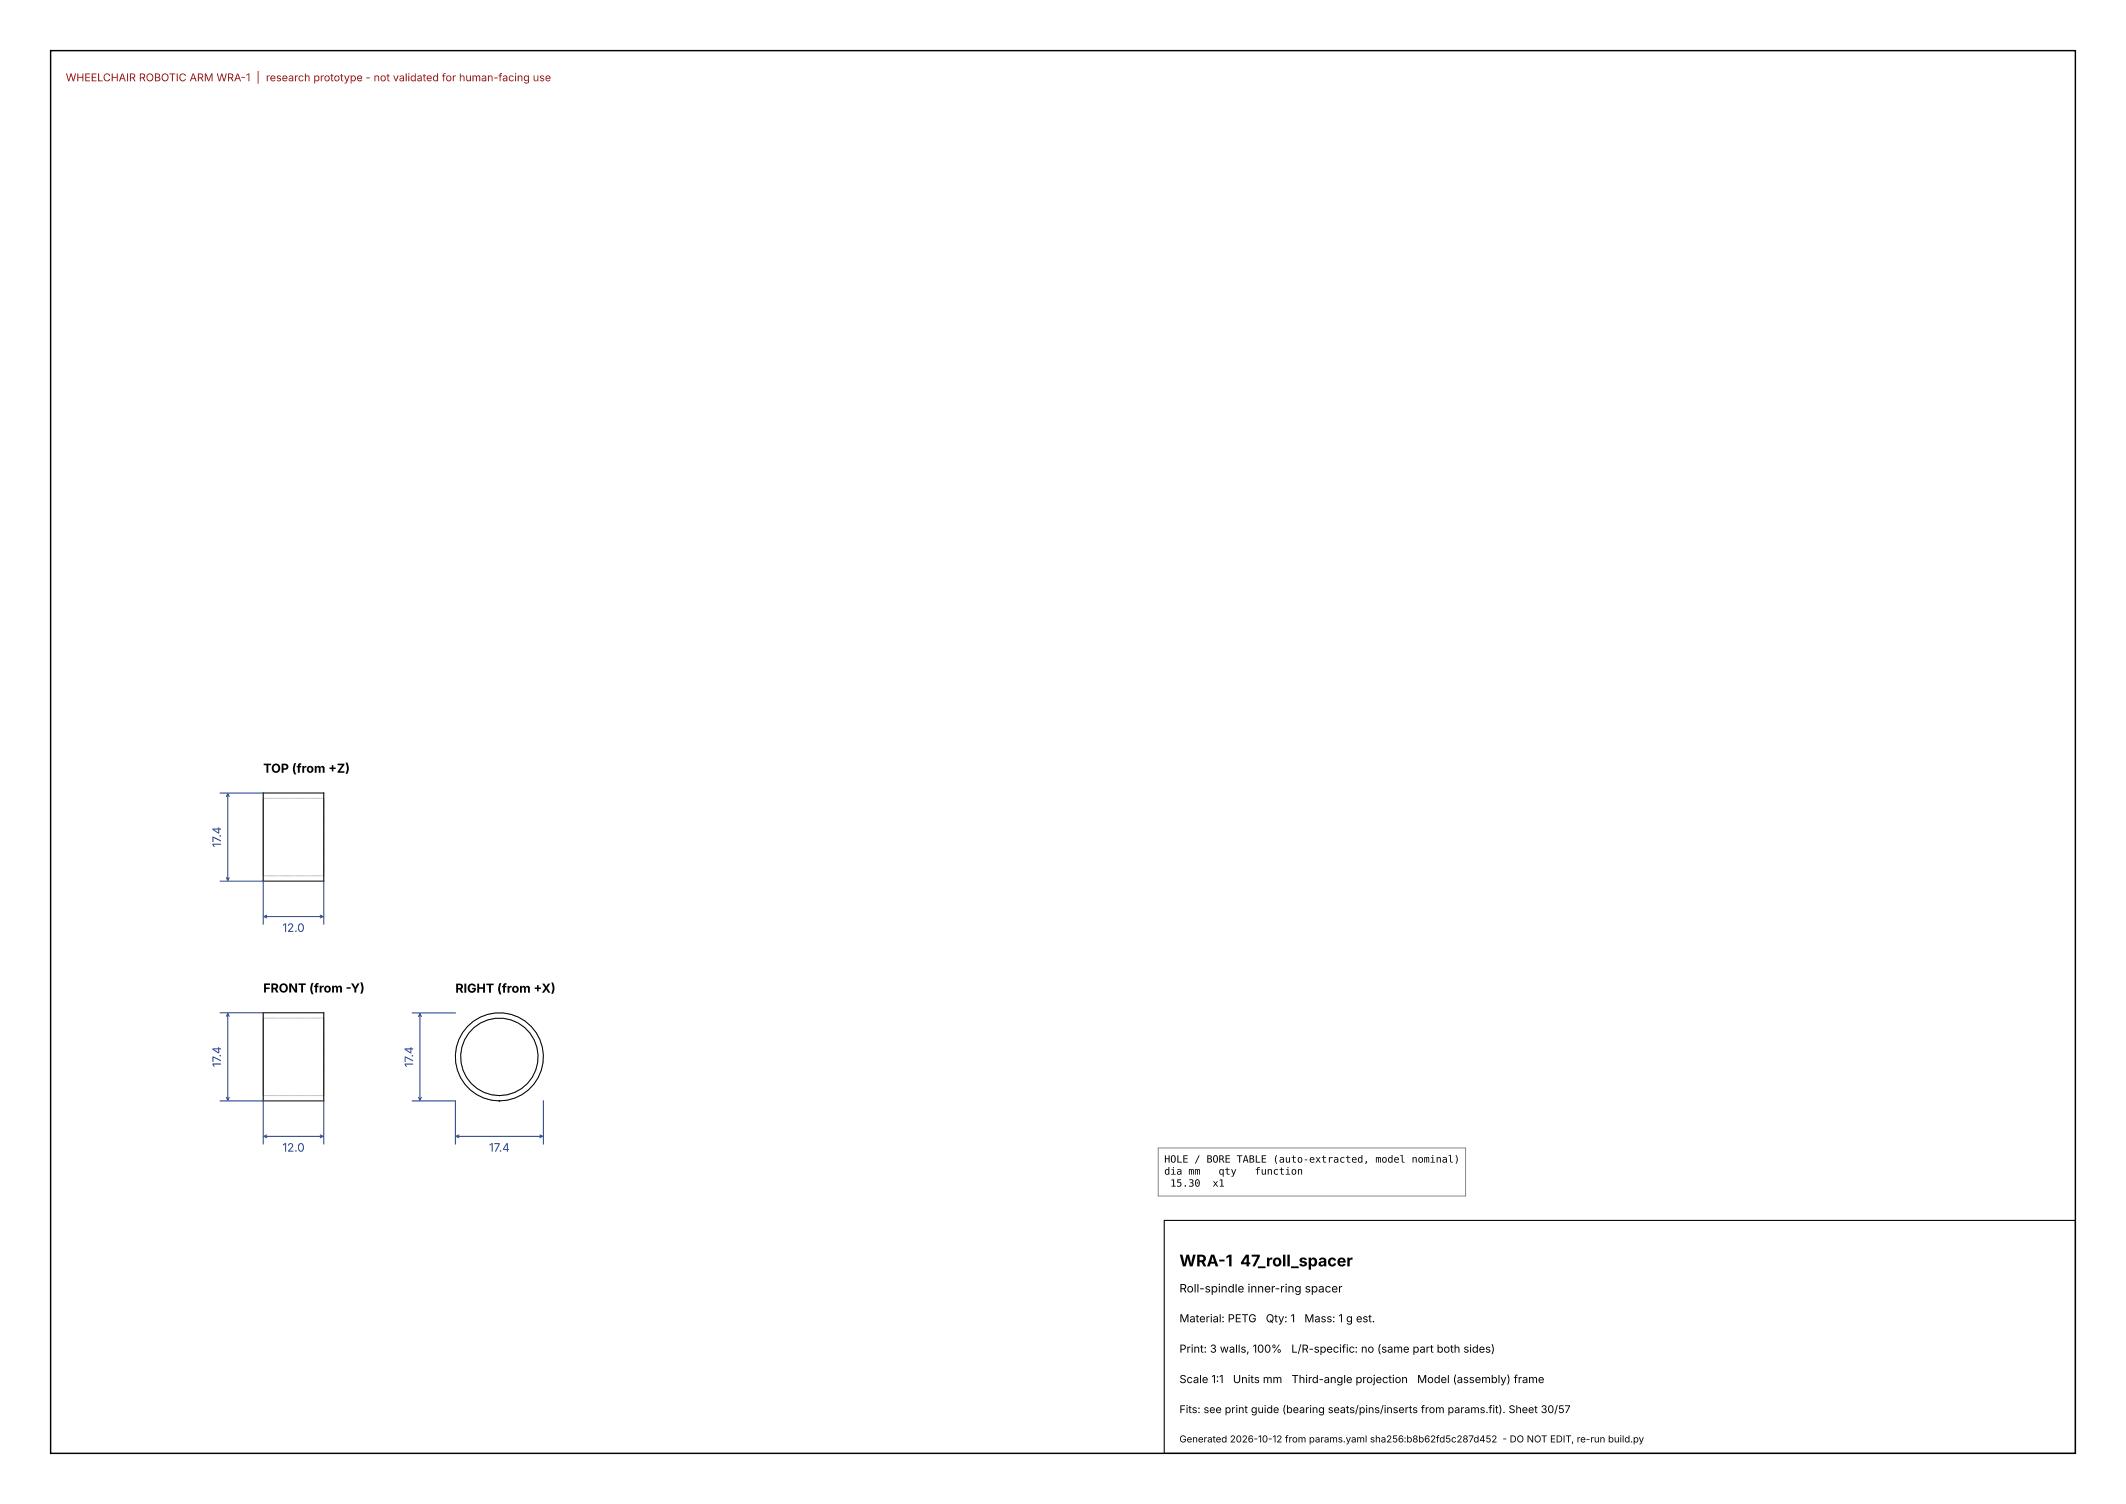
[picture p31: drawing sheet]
<svg xmlns="http://www.w3.org/2000/svg" width="420mm" height="297mm" viewBox="0 0 420 297" stroke-linecap="round" stroke-linejoin="round" font-family="sans-serif">
<defs><g id="words">
<text font-size="3.2" x="233" y="250.1">WRA-1 47_roll_spacer</text>
<g font-size="2.5">
<text x="52" y="152.6">TOP (from +Z)</text>
<text x="52" y="196">FRONT (from -Y)</text>
<text x="90" y="196">RIGHT (from +X)</text>
</g>
<g font-size="2.3" fill="#1a3b8a">
<text x="43.6" y="167.3" transform="rotate(-90 43.6 167.3)">17.4</text>
<text x="55.8" y="184">12.0</text>
<text x="43.6" y="210.7" transform="rotate(-90 43.6 210.7)">17.4</text>
<text x="81.6" y="210.8" transform="rotate(-90 81.6 210.8)">17.4</text>
<text x="55.8" y="227.4">12.0</text>
<text x="96.6" y="227.4">17.4</text>
</g>
<text font-size="2.3" x="233" y="255.2">Roll-spindle inner-ring spacer</text>
<g font-size="2.2">
<text x="233" y="261.1">Material: PETG</text>
<text x="250.1" y="261.1">Qty: 1</text>
<text x="257.7" y="261.1">Mass: 1 g est.</text>
<text x="233" y="267.1">Print: 3 walls, 100%</text>
<text x="255.1" y="267.1">L/R-specific: no (same part both sides)</text>
<text x="233" y="273.1">Scale 1:1</text>
<text x="243.6" y="273.1">Units mm</text>
<text x="255.2" y="273.1">Third-angle projection</text>
<text x="280" y="273.1">Model (assembly) frame</text>
</g>
<text font-size="2.1" fill="#a01010" x="13" y="16.1">WHEELCHAIR ROBOTIC ARM WRA-1 | research prototype - not validated for human-facing use</text>
<text font-size="2.1" x="233" y="279.1">Fits: see print guide (bearing seats/pins/inserts from params.fit). Sheet 30/57</text>
<g font-size="2">
<text x="230" y="229.6">HOLE / BORE TABLE (auto-extracted, model nominal)</text>
<text x="230" y="232">dia mm</text>
<text x="240.7" y="232">qty</text>
<text x="247.9" y="232">function</text>
<text x="231.2" y="234.3">15.30</text>
<text x="239.5" y="234.3">x1</text>
</g>
<text font-size="1.9" x="233" y="284.8">Generated 2026-10-12 from params.yaml sha256:b8b62fd5c287d452 - DO NOT EDIT, re-run build.py</text>
</g></defs>
<path d="M10 10h400v277h-400z" fill="none" stroke="#000" stroke-width=".28"/>
<path d="M230 241h180v46h-180z" fill="none" stroke="#000" stroke-width=".21"/>
<g fill="none" stroke="#9a9a9a" stroke-width=".2">
<path d="M52 156.6v8.7M52 157.7v7.6M52 157.7v15.3M52 157.7h12M64 156.6v8.7M64 157.7v7.6M64 157.7v15.3M52 165.3v8.7M52 165.3v7.7M52 173h12M64 165.3v8.7M64 165.3v7.7"/>
<path d="M52 200v17.4M52 201.1h12v15.3h-12zM64 200v17.4"/>
<circle cx="98.7" cy="208.7" r="7.6"/>
<circle cx="98.7" cy="208.7" r="8.7"/>
</g>
<g fill="none" stroke="#000" stroke-width=".2">
<path d="M52 156.6h12v17.4h-12zM52 200h12v17.4h-12z"/>
<circle cx="98.7" cy="208.7" r="7.6"/>
<circle cx="98.7" cy="208.7" r="8.7"/>
</g>
<g fill="none" stroke="#1a3b8a" stroke-width=".2">
<path d="M43.5 156.6h8.5M44.7 157.3l.3-.6 .3 .6M45 156.7v17.2M43.5 174h8.5v8.5M44.7 173.3l.3 .6 .3-.6M64 174v8.5M52.1 181h11.7M52.7 180.7l-.6 .3 .6 .3M63.3 180.7l.5 .3-.5 .3M43.5 217.4h8.5v8.5M43.5 200h8.5M44.7 200.7l.3-.6 .3 .6"/>
<path d="M44.7 216.7l.3 .6 .3-.6M45 200.1v17.2M64 217.4v8.5M81.5 217.4h8.5v8.5M81.5 200h8.5M82.7 200.7l.3-.5 .2 .5M82.7 216.7l.3 .6 .2-.6M83 200.2v17.1M107.3 217.4v8.5M52.1 224.4h11.7M52.7 224.1l-.6 .3 .6 .3M63.3 224.1l.5 .3-.5 .3"/>
<path d="M90.1 224.4h17.1M90.7 224.1l-.6 .3 .6 .3M106.6 224.1l.6 .3-.6 .3"/>
</g>
<path d="M228.8 226.7h60.7v9.5h-60.7z" fill="#fff" stroke="#888" stroke-width=".2"/>
<use href="#words"/>
</svg>
